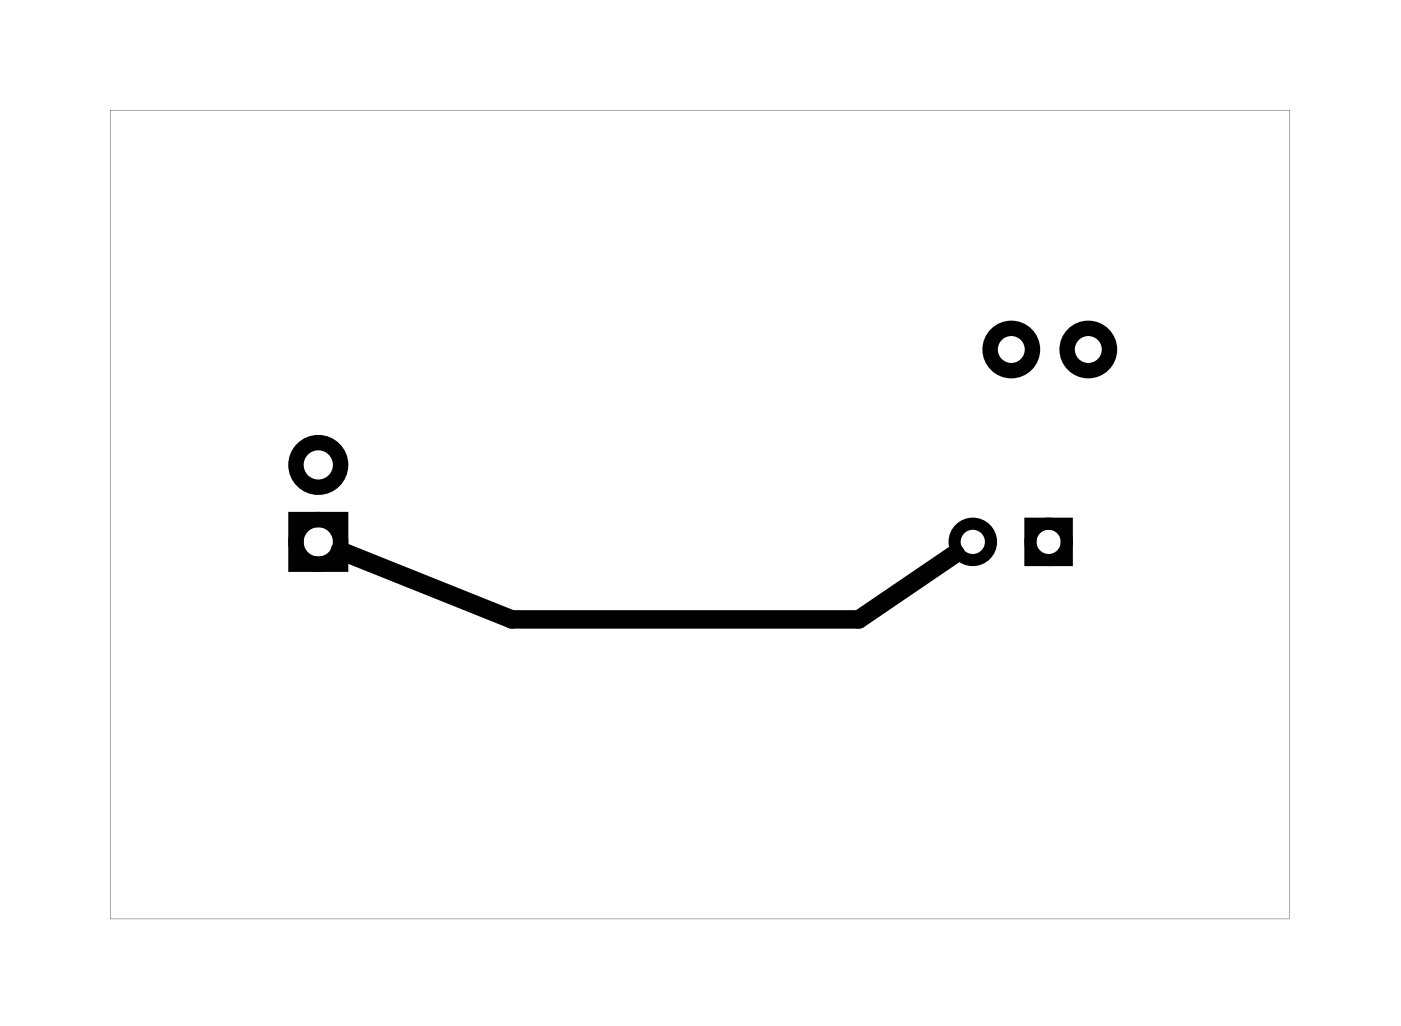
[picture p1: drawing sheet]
<svg xmlns="http://www.w3.org/2000/svg" width="46mm" height="34mm" viewBox="0 0 46 34" stroke-linecap="round" stroke-linejoin="round" font-family="sans-serif">
<path d="M3.6 3.6h38.9v26.7h-38.9zM3.6 3.6v26.7h38.9v-26.7z" fill="#000"/>
<g fill="none" stroke="#000" stroke-width=".51">
<path d="M9.8 17.2h1.4v1.4h-1.4z"/>
<circle cx="10.5" cy="17.9" r=".74"/>
<circle cx="10.5" cy="15.3" r=".74"/>
<circle cx="33.4" cy="11.5" r=".7"/>
<circle cx="35.9" cy="11.5" r=".7"/>
</g>
<g fill="none" stroke="#000" stroke-width=".4">
<path d="M34 17.3h1.2v1.2h-1.2z"/>
<circle cx="32.1" cy="17.9" r=".6"/>
<circle cx="34.6" cy="17.9" r=".6"/>
</g>
<path d="M11.2 18.2l5.7 2.2h11.4l3.2-2.1" fill="none" stroke="#000" stroke-width=".61"/>
</svg>
